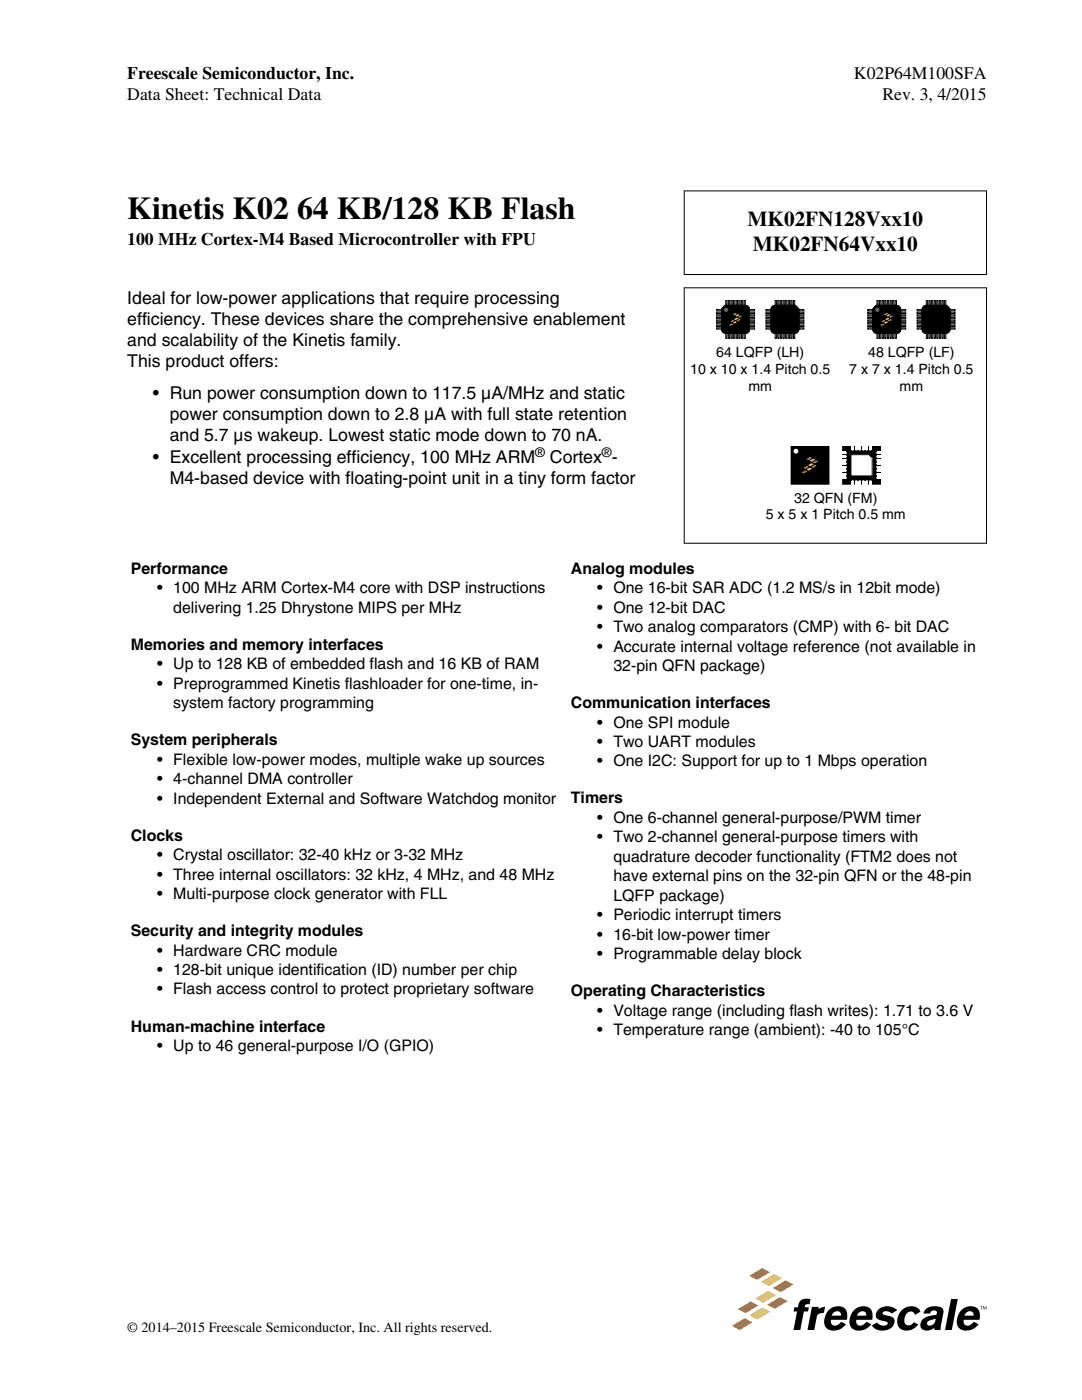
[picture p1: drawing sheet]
<svg xmlns="http://www.w3.org/2000/svg" width="216mm" height="279mm" viewBox="0 0 216 279" stroke-linecap="round" stroke-linejoin="round" font-family="sans-serif">
<defs><g id="words">
<text font-size="6.3" x="25.4" y="43.7">Kinetis K02 64 KB/128 KB Flash</text>
<g font-size="4.2">
<text x="149.2" y="45.1">MK02FN128Vxx10</text>
<text x="150.2" y="50.2">MK02FN64Vxx10</text>
</g>
<g font-size="3.5">
<text x="25.4" y="15.8">Freescale Semiconductor, Inc.</text>
<text x="170.4" y="15.8">K02P64M100SFA</text>
<text x="25.4" y="20">Data Sheet: Technical Data</text>
<text x="176.1" y="20">Rev. 3, 4/2015</text>
<text x="25.4" y="48.8">100 MHz Cortex-M4 Based Microcontroller with FPU</text>
<text x="25.4" y="64.8">efficiency. These devices share the comprehensive enablement</text>
<text x="25.4" y="60.6">Ideal for low-power applications that require processing</text>
<text x="25.4" y="69">and scalability of the Kinetis family.</text>
<text x="25.4" y="73.3">This product offers:</text>
<text x="30.5" y="79.6">• Run power consumption down to 117.5 µA/MHz and static</text>
<text x="33.9" y="83.9">power consumption down to 2.8 µA with full state retention</text>
<text x="33.9" y="88.1">and 5.7 µs wakeup. Lowest static mode down to 70 nA.</text>
<text x="30.5" y="92.3">• Excellent processing efficiency, 100 MHz ARM</text>
<text x="109.7" y="92.3">Cortex -</text>
<text x="33.9" y="96.6">M4-based device with floating-point unit in a tiny form factor</text>
</g>
<g font-size="3.2">
<text x="26.1" y="114.5">Performance</text>
<text x="31.3" y="118.4">• 100 MHz ARM Cortex-M4 core with DSP instructions</text>
<text x="113.9" y="114.5">Analog modules</text>
<text x="119.2" y="118.4">• One 16-bit SAR ADC (1.2 MS/s in 12bit mode)</text>
<text x="34.6" y="122.3">delivering 1.25 Dhrystone MIPS per MHz</text>
<text x="119.2" y="122.3">• One 12-bit DAC</text>
<text x="26.1" y="129.7">Memories and memory interfaces</text>
<text x="119.2" y="126.1">• Two analog comparators (CMP) with 6- bit DAC</text>
<text x="119.2" y="130">• Accurate internal voltage reference (not available in</text>
<text x="31.3" y="133.5">• Up to 128 KB of embedded flash and 16 KB of RAM</text>
<text x="31.3" y="137.4">• Preprogrammed Kinetis flashloader for one-time, in-</text>
<text x="122.4" y="133.9">32-pin QFN package)</text>
<text x="34.6" y="141.3">system factory programming</text>
<text x="113.9" y="141.3">Communication interfaces</text>
<text x="26.1" y="148.7">System peripherals</text>
<text x="119.2" y="145.2">• One SPI module</text>
<text x="119.2" y="149.1">• Two UART modules</text>
<text x="31.3" y="152.6">• Flexible low-power modes, multiple wake up sources</text>
<text x="119.2" y="153">• One I2C: Support for up to 1 Mbps operation</text>
<text x="31.3" y="156.5">• 4-channel DMA controller</text>
<text x="31.3" y="160.4">• Independent External and Software Watchdog monitor</text>
<text x="113.9" y="160.4">Timers</text>
<text x="26.1" y="167.8">Clocks</text>
<text x="119.2" y="164.2">• One 6-channel general-purpose/PWM timer</text>
<text x="31.3" y="171.6">• Crystal oscillator: 32-40 kHz or 3-32 MHz</text>
<text x="119.2" y="168.1">• Two 2-channel general-purpose timers with</text>
<text x="122.4" y="172">quadrature decoder functionality (FTM2 does not</text>
<text x="31.3" y="175.5">• Three internal oscillators: 32 kHz, 4 MHz, and 48 MHz</text>
<text x="31.3" y="179.4">• Multi-purpose clock generator with FLL</text>
<text x="122.4" y="175.9">have external pins on the 32-pin QFN or the 48-pin</text>
<text x="122.4" y="179.8">LQFP package)</text>
<text x="119.2" y="183.6">• Periodic interrupt timers</text>
<text x="26.1" y="186.8">Security and integrity modules</text>
<text x="31.3" y="190.7">• Hardware CRC module</text>
<text x="119.2" y="187.5">• 16-bit low-power timer</text>
<text x="119.2" y="191.4">• Programmable delay block</text>
<text x="31.3" y="194.6">• 128-bit unique identification (ID) number per chip</text>
<text x="31.3" y="198.5">• Flash access control to protect proprietary software</text>
<text x="113.9" y="198.8">Operating Characteristics</text>
<text x="119.2" y="202.7">• Voltage range (including flash writes): 1.71 to 3.6 V</text>
<text x="26.1" y="205.9">Human-machine interface</text>
<text x="31.3" y="209.7">• Up to 46 general-purpose I/O (GPIO)</text>
<text x="119.2" y="206.6">• Temperature range (ambient): -40 to 105°C</text>
</g>
<g font-size="2.8">
<text x="142.9" y="71.2">64 LQFP (LH)</text>
<text x="173.2" y="71.2">48 LQFP (LF)</text>
<text x="137.7" y="74.5">10 x 10 x 1.4 Pitch 0.5</text>
<text x="149.3" y="77.9">mm</text>
<text x="169.5" y="74.5">7 x 7 x 1.4 Pitch 0.5</text>
<text x="179.5" y="77.9">mm</text>
<text x="158.5" y="100.3">32 QFN (FM)</text>
<text x="152.8" y="103.7">5 x 5 x 1 Pitch 0.5 mm</text>
<text x="25.4" y="265.8">© 2014–2015 Freescale Semiconductor, Inc. All rights reserved.</text>
</g>
<g font-size="2.6">
<text x="106.8" y="91.1">®</text>
<text x="120.1" y="91.1">®</text>
</g>
</g></defs>
<g fill="none" stroke="#000" stroke-width=".2">
<path d="M144.8 59.9h.3v1h-.3zM145.3 59.9h.3v1h-.3zM145.9 59.9h.2v1h-.2zM146.4 59.9h.2v1h-.2zM146.9 59.9h.3v1h-.3zM147.4 59.9h.3v1h-.3zM147.9 59.9h.3v1h-.3zM148.5 59.9h.2v1h-.2zM154.7 59.9h.2v1h-.2zM155.2 59.9h.2v1h-.2zM155.7 59.9h.3v1h-.3zM156.2 59.9h.3v1h-.3z"/>
<path d="M156.8 59.9h.2v1h-.2zM157.3 59.9h.2v1h-.2zM157.8 59.9h.3v1h-.3zM158.3 59.9h.3v1h-.3zM143 65.4h1v.3h-1zM143 62.8h1v.3h-1zM143 62.3h1v.3h-1zM143 64.9h1v.3h-1zM143 64.4h1v.2h-1zM143 63.9h1v.2h-1zM143 63.3h1v.3h-1zM143 61.8h1v.2h-1z"/>
<path d="M144.6 60.9h4.2M144.6 60.9l-.6 .8v4a.83 .83 0 0 0 .8 .8h4a.76 .76 0 0 0 .8-.8v-3.9a.83 .83 0 0 0-.9-.9M144.6 60.9h4.2l.5 .2 .2 .6v4.2a.75 .75 0 0 1-.7 .6h-3.6a.95 .95 0 0 1-1.2-.7v-4.1zM144.8 66.5h.3v1h-.3zM145.3 66.5h.3v1h-.3zM145.9 66.5h.2v1h-.2zM146.4 66.5h.2v1h-.2zM146.9 66.5h.3v1h-.3zM147.4 66.5h.3v1h-.3zM147.9 66.5h.3v1h-.3zM148.5 66.5h.2v1h-.2zM149.6 65.4h1v.3h-1z"/>
<path d="M149.6 62.8h1v.3h-1zM149.6 62.3h1v.3h-1zM149.6 61.8h1v.2h-1zM149.6 64.9h1v.3h-1zM149.6 64.4h1v.2h-1zM149.6 63.9h1v.2h-1zM149.6 63.3h1v.3h-1zM152.8 65.4h1v.3h-1zM152.8 62.8h1v.3h-1zM152.8 62.3h1v.3h-1zM152.8 61.8h1v.2h-1zM152.8 64.9h1v.3h-1z"/>
<path d="M152.8 64.4h1v.2h-1zM152.8 63.9h1v.2h-1zM152.8 63.3h1v.3h-1zM154.1 61.1l.5-.2h4.1l.7 .8v4.1a.94 .94 0 0 1-1.3 .7h-3.5a.75 .75 0 0 1-.8-.6v-4.2zM154.6 60.9h4.1l.7 .7v4.1a.83 .83 0 0 1-.8 .8h-4a.76 .76 0 0 1-.8-.8v-3.9a.83 .83 0 0 1 .8-.9M154.7 66.5h.2v1h-.2zM155.2 66.5h.2v1h-.2zM155.7 66.5h.3v1h-.3zM156.2 66.5h.3v1h-.3zM156.8 66.5h.2v1h-.2zM157.3 66.5h.2v1h-.2zM157.8 66.5h.3v1h-.3z"/>
<path d="M158.3 66.5h.3v1h-.3zM159.4 65.4h1v.3h-1zM159.4 62.8h1v.3h-1zM159.4 62.3h1v.3h-1zM159.4 61.8h1v.2h-1zM159.4 64.9h1v.3h-1zM159.4 64.4h1v.2h-1zM159.4 63.9h1v.2h-1zM159.4 63.3h1v.3h-1z"/>
</g>
<path d="M144.6 60.9h4.2l.5 .2 .2 .6v4.2a.75 .75 0 0 1-.7 .6h-3.6a.95 .95 0 0 1-1.2-.7v-4.1zM154.1 61.1l.5-.2h4.1l.7 .8v4.1a.94 .94 0 0 1-1.3 .7h-3.5a.75 .75 0 0 1-.8-.6v-4.2z" fill="#000"/>
<circle cx="144.9" cy="61.8" r=".42" fill="#666"/>
<path d="M146.2 62.8l.5-.4 .4 .2-.6 .3z" fill="#f60"/>
<path d="M146.7 63l.5-.3 .4 .2-.6 .3z" fill="#fd5"/>
<path d="M147.2 63.3l.5-.4 .4 .2-.6 .3z" fill="#f60"/>
<path d="M146.5 63.7l.5-.3 .3 .2-.5 .3z" fill="#fd5"/>
<g fill="#f60">
<path d="M147 64l.5-.3 .3 .1-.5 .3z"/>
<path d="M145.7 64.2l.6-.4 .3 .2-.6 .3z"/>
</g>
<path d="M146.2 64.4l.5-.3 .4 .2-.6 .3z" fill="#fd5"/>
<path d="M145.5 64.9l.5-.4 .3 .2-.5 .3z" fill="#f60"/>
<g fill="none" stroke="#000" stroke-width=".2">
<path d="M175 59.9h.2v1h-.2zM175.5 59.9h.3v1h-.3zM176 59.9h.3v1h-.3zM176.5 59.9h.3v1h-.3zM177.1 59.9h.2v1h-.2zM177.6 59.9h.2v1h-.2zM178.1 59.9h.3v1h-.3zM178.6 59.9h.3v1h-.3zM184.8 59.9h.3v1h-.3zM185.4 59.9h.2v1h-.2zM185.9 59.9h.2v1h-.2zM186.4 59.9h.3v1h-.3z"/>
<path d="M186.9 59.9h.3v1h-.3zM187.4 59.9h.3v1h-.3zM188 59.9h.2v1h-.2zM188.5 59.9h.2v1h-.2zM173.1 65.4h1v.3h-1zM173.1 62.8h1v.3h-1zM173.1 62.3h1v.3h-1zM173.1 64.9h1v.3h-1zM173.1 64.4h1v.2h-1zM173.1 63.9h1v.2h-1zM173.1 63.3h1v.3h-1zM173.1 61.8h1v.2h-1z"/>
<path d="M174.8 60.9h4.2l.4 .2 .3 .6v4.2a.75 .75 0 0 1-.7 .6h-3.6a.95 .95 0 0 1-1.3-.7v-4.1zM175 66.5h.2v1h-.2zM175.5 66.5h.3v1h-.3zM176 66.5h.3v1h-.3zM176.5 66.5h.3v1h-.3zM177.1 66.5h.2v1h-.2zM177.6 66.5h.2v1h-.2zM178.1 66.5h.3v1h-.3zM178.6 66.5h.3v1h-.3zM179 60.9h-4.2l-.7 .8v4a.83 .83 0 0 0 .8 .8h4.1a.76 .76 0 0 0 .7-.8v-3.9a.83 .83 0 0 0-.8-.9M179.7 65.4h1v.3h-1zM179.7 62.8h1v.3h-1z"/>
<path d="M179.7 62.3h1v.3h-1zM179.7 61.8h1v.2h-1zM179.7 64.9h1v.3h-1zM179.7 64.4h1v.2h-1zM179.7 63.9h1v.2h-1zM179.7 63.3h1v.3h-1zM183 65.4h1v.3h-1zM183 62.8h1v.3h-1zM183 62.3h1v.3h-1zM183 61.8h1v.2h-1zM183 64.9h1v.3h-1zM183 64.4h1v.2h-1z"/>
<path d="M183 63.9h1v.2h-1zM183 63.3h1v.3h-1zM184.3 61.1l.5-.2h4.1l.7 .8v4.1a.94 .94 0 0 1-1.3 .7h-3.6a.75 .75 0 0 1-.7-.6v-4.2zM184.7 60.9h4.2l.7 .7v4.1a.83 .83 0 0 1-.8 .8h-4.1M184.8 60.9a.83 .83 0 0 0-.8 .9v3.9a.76 .76 0 0 0 .8 .8M184.8 66.5h.3v1h-.3zM185.4 66.5h.2v1h-.2zM185.9 66.5h.2v1h-.2zM186.4 66.5h.3v1h-.3zM186.9 66.5h.3v1h-.3zM187.4 66.5h.3v1h-.3zM188 66.5h.2v1h-.2z"/>
<path d="M188.5 66.5h.2v1h-.2zM189.6 65.4h1v.3h-1zM189.6 62.8h1v.3h-1zM189.6 62.3h1v.3h-1zM189.6 61.8h1v.2h-1zM189.6 64.9h1v.3h-1zM189.6 64.4h1v.2h-1zM189.6 63.9h1v.2h-1zM189.6 63.3h1v.3h-1z"/>
</g>
<path d="M174.8 60.9h4.2l.4 .2 .3 .6v4.2a.75 .75 0 0 1-.7 .6h-3.6a.95 .95 0 0 1-1.3-.7v-4.1zM184.3 61.1l.5-.2h4.1l.7 .8v4.1a.94 .94 0 0 1-1.3 .7h-3.6a.75 .75 0 0 1-.7-.6v-4.2z" fill="#000"/>
<circle cx="175.1" cy="61.8" r=".42" fill="#666"/>
<path d="M176.4 62.8l.5-.4 .3 .2-.5 .3z" fill="#f60"/>
<path d="M176.9 63l.5-.3 .3 .2-.5 .3z" fill="#fd5"/>
<path d="M177.4 63.3l.5-.4 .3 .2-.5 .3z" fill="#f60"/>
<path d="M176.6 63.7l.6-.3 .3 .2-.6 .3z" fill="#fd5"/>
<g fill="#f60">
<path d="M177.1 64l.6-.3 .3 .1-.6 .3z"/>
<path d="M175.9 64.2l.5-.4 .3 .2-.5 .3z"/>
</g>
<path d="M176.4 64.4l.5-.3 .3 .2-.5 .3z" fill="#fd5"/>
<path d="M175.6 64.9l.6-.4 .3 .2-.5 .3z" fill="#f60"/>
<path d="M168.1 89.1h7.6v7.5h-7.6z" fill="#000"/>
<path d="M168.1 89.1h7.6v7.5h-7.6z" fill="none" stroke="#000" stroke-width=".2"/>
<path d="M169.8 90.7h4.2v4.3h-4.2z" fill="#fff"/>
<path d="M169.8 90.7h4.2v4.3h-4.2z" fill="none" stroke="#000" stroke-width=".2"/>
<g fill="#fff">
<path d="M173.4 89.1h.5v.7h-.5z"/>
<path d="M173.4 89.8h.5l-.2 .1z"/>
<path d="M169.9 89.1h.5v.7h-.5z"/>
<path d="M169.9 89.8h.5l-.2 .1z"/>
<path d="M172 89.1h.5v.7h-.5z"/>
<path d="M172 89.8h.5l-.2 .1z"/>
<path d="M171.3 89.1h.5v.7h-.5z"/>
<path d="M171.3 89.8h.5l-.2 .1z"/>
<path d="M170.6 89.1h.5v.7h-.5z"/>
<path d="M170.6 89.8h.5l-.2 .1z"/>
<path d="M172.7 89.1h.5v.7h-.5z"/>
<path d="M172.7 89.8h.5l-.2 .1z"/>
<path d="M168.1 90.2h.7v.4h-.7z"/>
<path d="M168.8 90.2l.2 .2-.2 .2z"/>
<path d="M168.1 91.6h.7v.4h-.7z"/>
<path d="M168.8 91.6l.2 .2-.2 .2z"/>
<path d="M168.1 93.7h.7v.4h-.7z"/>
<path d="M168.8 93.7l.2 .2-.2 .2z"/>
<path d="M168.1 92.3h.7v.4h-.7z"/>
<path d="M168.8 92.3l.2 .2-.2 .2z"/>
<path d="M168.1 93h.7v.4h-.7z"/>
<path d="M168.8 93l.2 .2-.2 .2z"/>
<path d="M168.1 90.9h.7v.4h-.7z"/>
<path d="M168.8 90.9l.2 .2-.2 .2z"/>
<path d="M168.1 95.1h.7v.4h-.7z"/>
<path d="M168.8 95.1l.2 .2-.2 .2z"/>
<path d="M168.1 94.4h.7v.4h-.7z"/>
<path d="M168.8 94.4l.2 .2-.2 .2z"/>
<path d="M175 90.2h.7v.4h-.7z"/>
<path d="M174.9 90.2h.1v.4z"/>
<path d="M175 91.6h.7v.4h-.7z"/>
<path d="M174.9 91.7l.1-.1v.4z"/>
<path d="M175 93.7h.7v.4h-.7z"/>
<path d="M174.9 93.8l.1-.1v.4z"/>
<path d="M175 92.3h.7v.4h-.7z"/>
<path d="M174.9 92.4l.1-.1v.4z"/>
<path d="M175 93h.7v.4h-.7z"/>
<path d="M174.9 93.1l.1-.1v.4z"/>
<path d="M175 90.9h.7v.4h-.7z"/>
<path d="M174.9 90.9h.1v.4z"/>
<path d="M175 95.1h.7v.4h-.7z"/>
<path d="M174.9 95.2l.1-.1v.4z"/>
<path d="M175 94.4h.7v.4h-.7z"/>
<path d="M174.9 94.5l.1-.1v.4z"/>
<path d="M173.4 95.9h.5v.8h-.5z"/>
<path d="M173.5 95.8l.4 .2h-.5z"/>
<path d="M169.9 95.9h.5v.8h-.5z"/>
<path d="M170 95.8l.4 .2h-.5z"/>
<path d="M172 95.9h.5v.8h-.5z"/>
<path d="M172.1 95.8l.4 .2h-.5z"/>
<path d="M171.3 95.9h.5v.8h-.5z"/>
<path d="M171.4 95.8l.4 .2h-.5z"/>
<path d="M170.6 95.9h.5v.8h-.5z"/>
<path d="M170.7 95.8l.4 .2h-.5z"/>
<path d="M172.7 95.9h.5v.8h-.5z"/>
<path d="M172.8 95.8l.4 .2h-.5z"/>
</g>
<g fill="#000">
<path d="M157.9 89.1h7.5v7.5h-7.5z"/>
<circle cx="174" cy="90.8" r=".43"/>
</g>
<g fill="none" stroke="#000" stroke-width=".2">
<path d="M157.9 89.1h7.5v7.5h-7.5z"/>
<circle cx="174" cy="90.8" r=".43"/>
</g>
<circle cx="158.8" cy="90" r=".38" fill="#fff"/>
<circle cx="158.8" cy="90" r=".38" fill="none" stroke="#fff" stroke-width=".2"/>
<path d="M160.9 91.6l.7-.4 .4 .2-.7 .4z" fill="#f60"/>
<path d="M161.6 92l.6-.5 .4 .3-.6 .4z" fill="#fd5"/>
<path d="M162.2 92.3l.7-.4 .4 .2-.7 .4z" fill="#f60"/>
<path d="M161.2 92.8l.7-.4 .4 .2-.6 .5z" fill="#fd5"/>
<g fill="#f60">
<path d="M161.9 93.2l.6-.4 .5 .2-.7 .4z"/>
<path d="M160.3 93.4l.7-.4 .4 .2-.7 .4z"/>
</g>
<path d="M160.9 93.7l.7-.4 .4 .2-.6 .4z" fill="#fd5"/>
<path d="M160 94.3l.7-.4 .4 .2-.7 .4z" fill="#f60"/>
<path d="M136.4 38.1h60.5M136.5 38v16.9M196.8 38v16.9M136.4 54.8h60.5M136.4 57.4h60.5M136.5 57.4v51.1M196.8 57.4v51.1M136.4 108.4h60.5" fill="none" stroke="#000" stroke-width=".2"/>
<path d="M195.6 260.7h.5l-.2 .1v.5l-.1-.5zM196.2 260.7l.3 .5 .3-.5v.6l-.1-.5-.2 .5-.2-.5-.1 .5z" fill="#000"/>
<path d="M149.5 254.6l2.6-1.5 1.5 .8-2.5 1.5z" fill="#e66a08"/>
<path d="M151.9 255.8l2.5-1.5 1.6 .8-2.6 1.5z" fill="#ffc20f"/>
<path d="M154.2 257l2.6-1.5 1.5 .8-2.5 1.6z" fill="#e66a08"/>
<path d="M150.7 259.2l2.6-1.6 1.5 .8-2.5 1.6z" fill="#ffc20f"/>
<g fill="#e66a08">
<path d="M153.1 260.4l2.5-1.5 1.6 .8-2.6 1.5z"/>
<path d="M147.2 261.3l2.6-1.6 1.5 .9-2.5 1.5z"/>
</g>
<path d="M149.6 262.5l2.5-1.5 1.6 .8-2.6 1.5z" fill="#ffc20f"/>
<path d="M146 264.6l2.6-1.5 1.6 .8-2.6 1.5z" fill="#e66a08"/>
<g fill="#000">
<path d="M159.8 259.5a2.41 2.41 0 0 1 1.9-.2l-.2 1a.69 .69 0 0 0-.9 .6h.8l-.2 .8h-.8l-.7 3.7h-1.4l.7-3.7h-.7l.2-.8h.7a2.03 2.03 0 0 1 .6-1.4zM162 260.8h1.4l-.1 .5 .6-.4 .7-.1-.2 1.2h-.1a1.1 1.1 0 0 0-1.3 .8l-.5 2.6h-1.4zM175.2 261.4a2.86 2.86 0 0 1 3.9 .1l-1.2 .7-.8-.5a.6 .6 0 0 0-.6 0 .6 .6 0 0 0-.3 .6l.7 .2a1.84 1.84 0 0 1 1.6 .9 2.23 2.23 0 0 1-3 2.1 2.3 2.3 0 0 1-1.5-1l1-.6a1.31 1.31 0 0 0 2.1 .2 1.84 1.84 0 0 0-1.5-.6 1.04 1.04 0 0 1-.7-1.7zM179.9 261.5a2.48 2.48 0 0 1 3.5-.1l.3 .4-1.1 .6a1 1 0 0 0-1.1-.7 1 1 0 0 0-.9 1 1.45 1.45 0 0 0 .3 1.7 1.17 1.17 0 0 0 1.4-.5l.9 .4a2.51 2.51 0 0 1-3.9 .4 3 3 0 0 1 .6-3.2zM189.8 259.2h1.3l-1.2 6.2h-1.3z"/>
<path d="M165.3 261.6a3 3 0 0 0-.5 3.3 2.69 2.69 0 0 0 4-.6l-1-.5a1.2 1.2 0 0 1-1.9 .4l-.1-.8h3.2a1.92 1.92 0 0 0-1.7-2.7 2.55 2.55 0 0 0-2 .9zM166.4 261.9a.8 .8 0 0 1 1-.2 .8 .8 0 0 1 .4 .9h-1.8z"/>
<path d="M170.3 261.6a3 3 0 0 0-.5 3.3 2.69 2.69 0 0 0 4-.6l-.9-.5a1.2 1.2 0 0 1-2 .4v-.8h3.1a1.92 1.92 0 0 0-1.7-2.7 2.55 2.55 0 0 0-2 .9zM171.5 261.9a.8 .8 0 0 1 .9-.2 .8 .8 0 0 1 .4 .9h-1.8z"/>
<path d="M184.8 261.2a2.96 2.96 0 0 1 3.3 0l.1 .8-.5 3.4h-1.2v-.4a1.96 1.96 0 0 1-2.7 0 1.69 1.69 0 0 1 1.2-2.2l1.9-.4v-.6a.79 .79 0 0 0-.8-.3 .79 .79 0 0 0-.5 .6h-1.3zM185.1 263.8l-.1 .2a.63 .63 0 0 0 .4 .6 .63 .63 0 0 0 .7-.2 1.58 1.58 0 0 0 .6-1.2l-1.2 .3z"/>
<path d="M191.7 261.6a3 3 0 0 0-.5 3.3 2.69 2.69 0 0 0 4.1-.6l-1-.5a1.2 1.2 0 0 1-1.9 .4l-.1-.8h3.2a1.92 1.92 0 0 0-1.8-2.7 2.55 2.55 0 0 0-2 .9zM192.9 261.9a.8 .8 0 0 1 .9-.2 .8 .8 0 0 1 .5 .9h-1.9z"/>
</g>
<use href="#words"/>
</svg>
